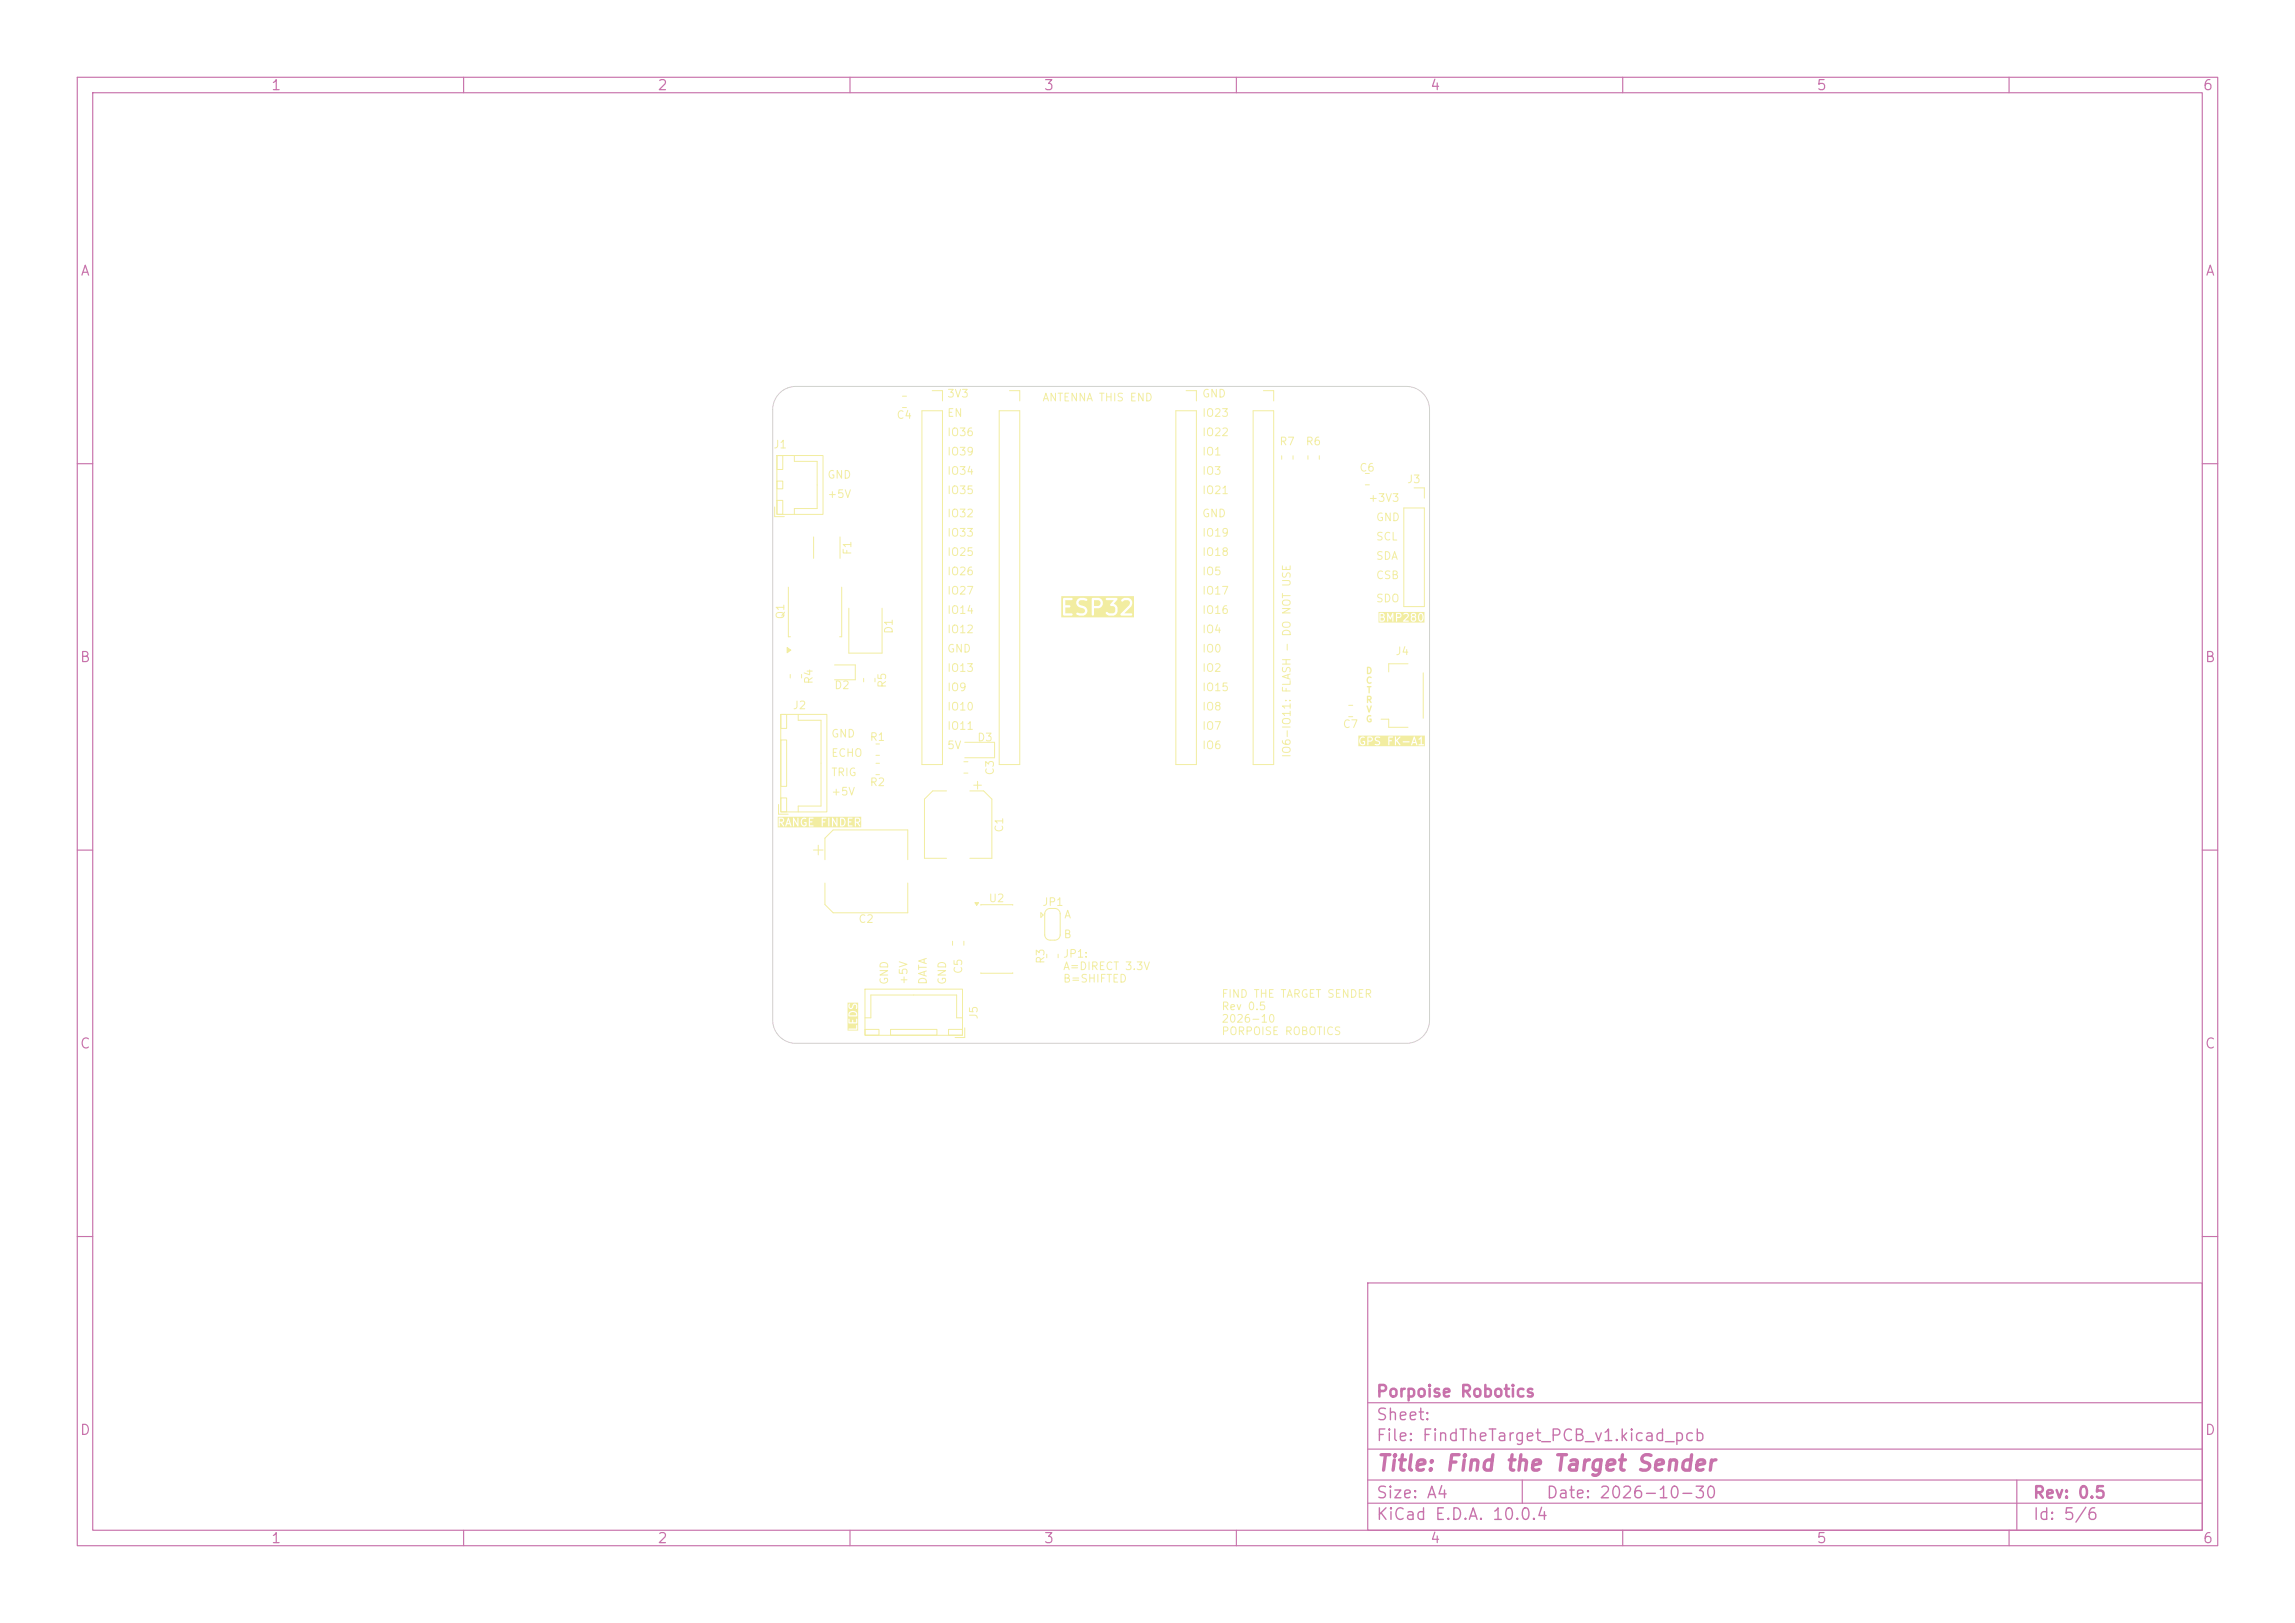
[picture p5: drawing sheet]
<svg xmlns="http://www.w3.org/2000/svg" width="297mm" height="210mm" viewBox="0 0 297 210" stroke-linecap="round" stroke-linejoin="round" font-family="sans-serif">
<defs><g id="words">
<text font-size="2" fill="#c872ab" x="178" y="190.8">Title: Find the Target Sender</text>
<g font-size="1.5" fill="#c872ab">
<text x="178" y="184.2">Sheet:</text>
<text x="178" y="181.2">Porpoise Robotics</text>
<text x="178" y="186.9">File: FindTheTarget_PCB_v1.kicad_pcb</text>
<text x="178" y="197.1">KiCad E.D.A. 10.0.4</text>
<text x="178" y="194.3">Size: A4</text>
<text x="200" y="194.3">Date: 2026-10-30</text>
<text x="263" y="194.3">Rev: 0.5</text>
<text x="263" y="197.1">Id: 5/6</text>
</g>
<g font-size="1.3" fill="#c872ab">
<text x="35" y="12">1</text>
<text x="85" y="12">2</text>
<text x="135" y="12">3</text>
<text x="185" y="12">4</text>
<text x="235" y="12">5</text>
<text x="285" y="12">6</text>
<text x="10.3" y="36">A</text>
<text x="285.4" y="36">A</text>
<text x="10.3" y="86">B</text>
<text x="285.3" y="86">B</text>
<text x="10.3" y="136">C</text>
<text x="285.3" y="136">C</text>
<text x="10.3" y="186">D</text>
<text x="285.3" y="186">D</text>
<text x="35" y="200">1</text>
<text x="85" y="200">2</text>
<text x="135" y="200">3</text>
<text x="185" y="200">4</text>
<text x="235" y="200">5</text>
<text x="285" y="200">6</text>
</g>
<g font-size="1" fill="#f2eda1">
<text x="122.5" y="51.7">3V3</text>
<text x="134.8" y="52.2">ANTENNA THIS END</text>
<text x="155.5" y="51.7">GND</text>
<text x="100" y="58.3">J1</text>
<text x="115.9" y="54.4">C4</text>
<text x="122.5" y="54.2">EN</text>
<text x="122.5" y="56.7">IO36</text>
<text x="122.5" y="59.2">IO39</text>
<text x="155.5" y="54.2">IO23</text>
<text x="155.5" y="56.7">IO22</text>
<text x="155.5" y="59.2">IO1</text>
<text x="165.5" y="57.9">R7</text>
<text x="168.9" y="57.9">R6</text>
<text x="107" y="62.2">GND</text>
<text x="107" y="64.7">+5V</text>
<text x="122.5" y="61.7">IO34</text>
<text x="122.5" y="64.2">IO35</text>
<text x="155.5" y="61.7">IO3</text>
<text x="155.5" y="64.2">IO21</text>
<text x="175.8" y="61.3">C6</text>
<text x="177" y="65.2">+3V3</text>
<text x="182" y="62.8">J3</text>
<text x="110.4" y="71.9" transform="rotate(-90 110.4 71.9)">F1</text>
<text x="122.5" y="67.2">IO32</text>
<text x="122.5" y="69.7">IO33</text>
<text x="155.5" y="67.2">GND</text>
<text x="155.5" y="69.7">IO19</text>
<text x="178" y="67.7">GND</text>
<text x="178" y="70.2">SCL</text>
<text x="122.5" y="72.2">IO25</text>
<text x="122.5" y="74.7">IO26</text>
<text x="122.5" y="77.2">IO27</text>
<text x="155.5" y="72.2">IO18</text>
<text x="155.5" y="74.7">IO5</text>
<text x="155.5" y="77.2">IO17</text>
<text x="178" y="72.7">SDA</text>
<text x="178" y="75.2">CSB</text>
<text x="101.7" y="80.2" transform="rotate(-90 101.7 80.2)">Q1</text>
<text x="115.8" y="82.1" transform="rotate(-90 115.8 82.1)">D1</text>
<text x="122.5" y="79.7">IO14</text>
<text x="122.5" y="82.2">IO12</text>
<text x="155.5" y="79.7">IO16</text>
<text x="155.5" y="82.2">IO4</text>
<text x="178" y="78.2">SDO</text>
<text x="105.4" y="88.6" transform="rotate(-90 105.4 88.6)">R4</text>
<text x="107.9" y="89.4">D2</text>
<text x="114.9" y="89.1" transform="rotate(-90 114.9 89.1)">R5</text>
<text x="122.5" y="84.7">GND</text>
<text x="122.5" y="87.2">IO13</text>
<text x="122.5" y="89.7">IO9</text>
<text x="155.5" y="84.7">IO0</text>
<text x="155.5" y="87.2">IO2</text>
<text x="155.5" y="89.7">IO15</text>
<text x="180.5" y="85">J4</text>
<text x="102.5" y="92">J2</text>
<text x="107.5" y="95.7">GND</text>
<text x="122.5" y="92.2">IO10</text>
<text x="122.5" y="94.7">IO11</text>
<text x="155.5" y="92.2">IO8</text>
<text x="155.5" y="94.7">IO7</text>
<text x="173.7" y="94.4">C7</text>
<text x="107.5" y="98.2">ECHO</text>
<text x="107.5" y="100.7">TRIG</text>
<text x="112.5" y="96.1">R1</text>
<text x="112.5" y="102">R2</text>
<text x="122.5" y="97.2">5V</text>
<text x="126.4" y="96.2">D3</text>
<text x="128.9" y="100.4" transform="rotate(-90 128.9 100.4)">C3</text>
<text x="155.5" y="97.2">IO6</text>
<text x="167.3" y="98.1" transform="rotate(-90 167.3 98.1)">IO6-IO11: FLASH - DO NOT USE</text>
<text x="107.5" y="103.2">+5V</text>
<text x="130.1" y="107.8" transform="rotate(-90 130.1 107.8)">C1</text>
<text x="111" y="119.7">C2</text>
<text x="127.9" y="117">U2</text>
<text x="134.8" y="117.5">JP1</text>
<text x="137.6" y="119.1">A</text>
<text x="135.4" y="124.8" transform="rotate(-90 135.4 124.8)">R3</text>
<text x="137.5" y="124.2">JP1:</text>
<text x="137.5" y="125.8">A=DIRECT 3.3V</text>
<text x="137.6" y="121.6">B</text>
<text x="115.2" y="127.5" transform="rotate(-90 115.2 127.5)">GND</text>
<text x="117.7" y="127.5" transform="rotate(-90 117.7 127.5)">+5V</text>
<text x="120.2" y="127.5" transform="rotate(-90 120.2 127.5)">DATA</text>
<text x="122.7" y="127.5" transform="rotate(-90 122.7 127.5)">GND</text>
<text x="124.8" y="126.1" transform="rotate(-90 124.8 126.1)">C5</text>
<text x="126.8" y="132" transform="rotate(-90 126.8 132)">J5</text>
<text x="137.5" y="127.4">B=SHIFTED</text>
<text x="158" y="129.4">FIND THE TARGET SENDER</text>
<text x="158" y="131">Rev 0.5</text>
<text x="158" y="132.6">2026-10</text>
<text x="158" y="134.2">PORPOISE ROBOTICS</text>
</g>
<g font-size=".8" fill="#f2eda1">
<text x="176.7" y="87.4">D</text>
<text x="176.7" y="88.6">C</text>
<text x="176.8" y="89.9">T</text>
<text x="176.7" y="91.1">R</text>
<text x="176.7" y="93.6">G</text>
<text x="176.8" y="92.4">V</text>
</g>
</g></defs>
<g fill="none" stroke="#c872ab" stroke-width=".15">
<path d="M10 10h277v190h-277zM12 12h273v186h-273zM60 10v2M110 10v2M160 10v2M210 10v2M260 10v2M10 60h2M285 60h2M10 110h2M285 110h2M10 160h2"/>
<path d="M177 166h108v32h-108zM285 160h2M60 198v2M110 198v2M160 198v2M177 194.5h108M177 191.5h108M177 187.5h108M177 181.5h108M197 191.5v3M210 198v2M260 198v2"/>
<path d="M261 191.5v6.5"/>
</g>
<g fill="#f2eda1">
<path d="M108.9 105.9a.42 .42 0 0 1 .4 .5 .42 .42 0 0 1-.4 .4z"/>
<path d="M100.9 105.9l.4 .1v.3h-.4z"/>
<path d="M110.8 105.9l.3 .1 .1 .3h-.4z"/>
<path d="M102 106.1l.2 .4h-.3z"/>
<path d="M100.7 105.7h10.8v1.4h-10.8v-1.2h.1v1h.1v-.4h.1l.4 .4h.1h.2l.1-.2h.4l.1 .2h.1l-.3-1h.5l.1 1h.1v-.7l.4 .7h.1v-.6h.3l.1 .5 .3 .1 .4-.1v-.4h-.4l.2 .1v.3a.41 .41 0 0 1-.4-.5 .41 .41 0 0 1 .5-.3v-.1h.4v1h.6l-.1-.1h-.4v-.4h.3v-.1h-.3v-.4h.5h1l.1 1h.1v-.5h.3v-.1h-.3v-.4h.5h.2l.1 1v-1h.4v1h.1v-.7l.5 .7h.1v-1h.3l.1 1h.4l.2-.2v-.4l-.2-.4h.5v1h.6v-.1h-.4v-.4h.3l-.1-.1h-.2v-.4h.4h.3l.1 1h.1v-.4h.1l.3 .4h.1l-.2-.4 .2-.2v-.3l-.2-.2-.5 .1-.3-.1-1.9 .1-.1-.1-.1 .8-.5-.8v.1l-.4-.1-.3 .1-.1-.1-2.6 .1-.3-.1-.3 .2-.1 .3h-.3v-.4v-.1l-.1 .8-.5-.8-.6 .1-.1-.1-.4 1.1h-.1l-.3-.4 .3-.3-.1-.3-.2-.1-.5 .1z"/>
<path d="M178.7 79.9l.3 .1v.2l-.3 .1z"/>
<path d="M178.7 79.4l.3 .1v.2l-.3 .1z"/>
<path d="M183.7 79.5l.1-.1a.48 .48 0 0 1 0 .9l-.1-.3z"/>
<path d="M180.8 79.4l.4 .1v.3h-.4z"/>
<path d="M178.4 79.2h5.9v1.4h-5.9v-1.2h.1l.1 1h.4l.2-.2v-.2l-.1-.2 .1-.3-.1-.1h.4l.1 1h.1v-.7l.2 .5 .3-.5v.7h.1v-1h.4v1h.1h1.5v-.1h-.5l.5-.5v-.2h.3l.1 .2-.1 .4 .2 .2h.2l.2-.1v-.5h.3l.1 .4 .2 .2 .3-.1 .1-.3v-.5l-.3-.2-.3 .1-.1 .4h-.3l.1-.3-.3-.2-.3 .1-.1 .2h-.3l-.1-.2-.4-.1-.2 .2 .4-.1 .2 .2-.1 .2-.5 .6h-.8v-.4h.3l.3-.3-.1-.3-.2-.1h-.4v.1l-.5-.1-.3 .6-.3-.6-.5 .1-.5-.1-.2 .1z"/>
<path d="M183 95.6l.2 .4h-.3z"/>
<path d="M177.1 95.4l.4 .1v.3h-.4z"/>
<path d="M175.8 95.2h8.6v1.4h-8.6v-.8h.1l.1 .5 .3 .1 .4-.1-.1-.4h-.3l.2 .1v.3a.41 .41 0 0 1-.5-.5 .41 .41 0 0 1 .6-.3v-.1h.3l.1 1h.1v-.4l.4-.1 .2-.3h.2l.1 .3 .5 .2-.2 .2-.3-.1-.1 .2h.2h.4l.1-.2v-.2l-.5-.3-.1-.1 .2-.2 .4 .1v-.1h1.1v1h.1v-.5h.3v-.1h-.3v-.4h.5h.2l.1 1h.1v-.5l.4 .5h.1h1.4h.1l.1-.2h.4l.2 .2-.2-.8h.4v.1l.3-.1v.7h-.3v.1h.7l-.1-.1h-.2l-.1-1-.3 .3h-.4l-.1-.3h-.1l-.4 1.1h-1.4l-.2-.4h.5l.1 .1h.8v-.1h-1.4l-.2-.2 .4-.4v-.1l-.5 .5-.1-.5-.1 .1-.3-.1-1.6 .1-.4-.1-.3 .3h-.2l-.3-.3-.8 .1-.3-.1-.2 .1-.2 .4h-.1z"/>
<path d="M110 131.1a.46 .46 0 0 1 .5-.1 .46 .46 0 0 1 .3 .4h-.9z"/>
<path d="M109.7 129.7h1.4v3.6h-1.4v-.2l.2 .1h1v-.6l-.1 .1v.4h-1.1v-1.2h.1l.1 .5h1v-.6l-.1 .1v.4h-.4v-.4l-.1 .1v.3h-.4v-.5l-.2 .1v-.7h.1l.1 .3h1v-.1v-.4l-.4-.2-.5 .1-.2 .3h-.1v-1.1h.1l.1 .3 .2 .2 .3-.1 .2-.5 .2 .1-.1 .4 .2 .1v-.5l-.1-.2h-.2l-.2 .1-.2 .4h-.1l-.2-.1 .1-.4h-.1l-.1 .2h-.1z"/>
<path d="M141.6 77.7h.6a.39 .39 0 0 1 .2 .3 .39 .39 0 0 1-.2 .4h-.6z"/>
<path d="M137.3 77.1h9.5v2.8h-9.5v-2.4h.3v2.1l1.1 .1a.15 .15 0 0 0 .1-.2 .15 .15 0 0 0-.1-.1h-.8v-.8h.5a.15 .15 0 0 0 .1-.2 .15 .15 0 0 0-.1-.1h-.5v-.4h1.4v.2l.2 .4 .9 .3a.32 .32 0 0 1-.2 .6l-.7-.1a.15 .15 0 0 0-.2 .1 .15 .15 0 0 0 .1 .2l.3 .1h.5l.4-.3 .1-.2v-.3l-.2-.4-.9-.3a.32 .32 0 0 1 .2-.5h.7a.15 .15 0 0 0 .2 0 .15 .15 0 0 0 0-.2h.6v2a.15 .15 0 0 0 .1 .2 .15 .15 0 0 0 .2-.2v-.8h.7l.2-.1 .2-.4v-.3l-.2-.4h.6l.1 .2h.9l-.4 .6v.1h.4l.2 .2v.1v.5l-.2 .2h-.5l-.3-.2a.15 .15 0 0 0-.2 0 .15 .15 0 0 0 0 .2l.4 .3h.6l.3-.2h.6l.1 .2h1.3a.15 .15 0 0 0 .1-.2 .15 .15 0 0 0-.1-.1h-.9l.9-1 .1-.5-.1-.3-.4-.2h-.5l-.4 .2a.15 .15 0 0 0 0 .2 .15 .15 0 0 0 .2 0l.3-.1h.5l.1 .2v.4l-1.2 1.2h-.6l.2-.3v-.6l-.1-.2-.4-.3 .5-.5-.1-.2h-1.3l-.1 .1h-.6l-.3-.1h-.8l-.1 .1h-.6l-.4-.1h-.5l-.3 .1-.2 .4h-1.4v-.2h.8a.15 .15 0 0 0 .1-.2 .15 .15 0 0 0-.1-.1h-1l-.1 .1h-.3z"/>
<circle cx="182.9" cy="80.1" r=".23"/>
<circle cx="182.9" cy="79.6" r=".19"/>
</g>
<path d="M102 76v6.4h.3M108.9 76v6.4h-.2M101.9 83.8l.4 .3-.4 .4z" fill="none" stroke="#f2eda1" stroke-width=".13"/>
<path d="M101.9 83.8l.4 .3-.4 .4z" fill="#f2eda1"/>
<g fill="none" stroke="#f2eda1" stroke-width=".13">
<path d="M100.5 58.9h6v7.7h-6zM100.5 59h.8v1.7h-.8zM102.8 59v.7h3v6.1h-3v.8M119.3 53.2h2.7v45.7h-2.7zM120.6 50.6h1.4v1.3M152.2 53.2h2.6v45.7h-2.6zM153.5 50.6h1.3v1.3M165.9 59v.4M167.3 59v.4M169.3 59v.4M170.7 59v.4M100.2 65.6v1.3h1.3"/>
<path d="M100.5 62.3h.8v1h-.8zM100.5 64.7h.8v1.9h-.8zM181.7 65.7h2.6v12.8h-2.6zM183 63.1h1.3v1.4M111.8 87.8v.4M113.2 87.8v.4M113.4 96.3h.4M113.4 97.7h.4M113.4 98.8h.4M124.7 98.6h.6M174.5 91.3h.6M174.5 92.7h.6"/>
<path d="M178.7 93.1h1v1h2.5M182.2 85.9h-2.5v1M184.2 87.1v5.8M105.3 110h1.2M105.9 109.4v1.2M106.8 111.2v-2.7l1-1.1h9.7v3.8M106.8 114.3v2.7l1 1.1h9.7v-3.8M113.4 100.2h.4M124.7 100h.6M126.2 116.8h.4l-.2 .3zM126.9 117.1h4.2M134.7 118.1l.3 .3-.3 .3z"/>
<path d="M135.2 118.2a.7 .7 0 0 1 .7-.7l.6 .1a.7 .7 0 0 1 .7 .6M135.2 118.2v2.8M137.2 118.2v2.8M126.9 125.9h4.2M135.2 120.9a.7 .7 0 0 0 .7 .8h.6a.7 .7 0 0 0 .7-.8"/>
</g>
<path d="M126.2 116.8h.4l-.2 .3z" fill="#f2eda1"/>
<g fill="none" stroke="#f2eda1" stroke-width=".13">
<path d="M116.8 51.3h.5M116.8 52.7h.5M129.3 53.2h2.7v45.7h-2.7zM130.6 50.6h1.4v1.3M162.2 53.2h2.6v45.7h-2.6zM163.5 50.6h1.3v1.3M105.3 69.5v2.7M108.7 69.5v2.7M109.8 78.7v5.8h4.3v-5.8M176.7 61.3h.5M176.7 62.7h.5M101 92.4h6v12.7h-6z"/>
<path d="M101.1 92.4h.7v1.9h-.7zM101.1 95.8h.7v6h-.7zM102.3 87.3v.4M103.3 92.5v.7h2.9v11.1h-2.9v.8M103.7 87.3v.4M108 86h2.7v2h-2.7M124.8 96.1h3.9v2h-3.9M100.8 104.1v1.3h1.2M101.1 103.2h.7v1.9h-.7zM122.5 102.3h-1.8l-1.1 1.1v7.7h2.9M125.5 102.3h1.8l1.1 1.1v7.7h-2.9M126 101.6h1"/>
<path d="M126.5 101.1v1M111.9 128h12.7v6h-12.7zM111.9 133.2h1.9v.7h-1.9zM112 131.7h.7v-2.9h11.1v2.9h.7M115.2 133.2h6v.7h-6zM122.8 133.2h1.7v.7h-1.7zM123.3 121.8v.5M124.7 121.8v.5M124.8 133v1.3h-1.2M135.5 123.5v.4M136.9 123.5v.4"/>
</g>
<path d="M100.9 50.9a3 3 0 0 1 2.1-.9h79a3 3 0 0 1 3 3v79a3 3 0 0 1-3 3h-79a3 3 0 0 1-3-3v-79a3 3 0 0 1 .9-2.1z" fill="none" stroke="#d0d2cd" stroke-width=".13"/>
<use href="#words"/>
</svg>
